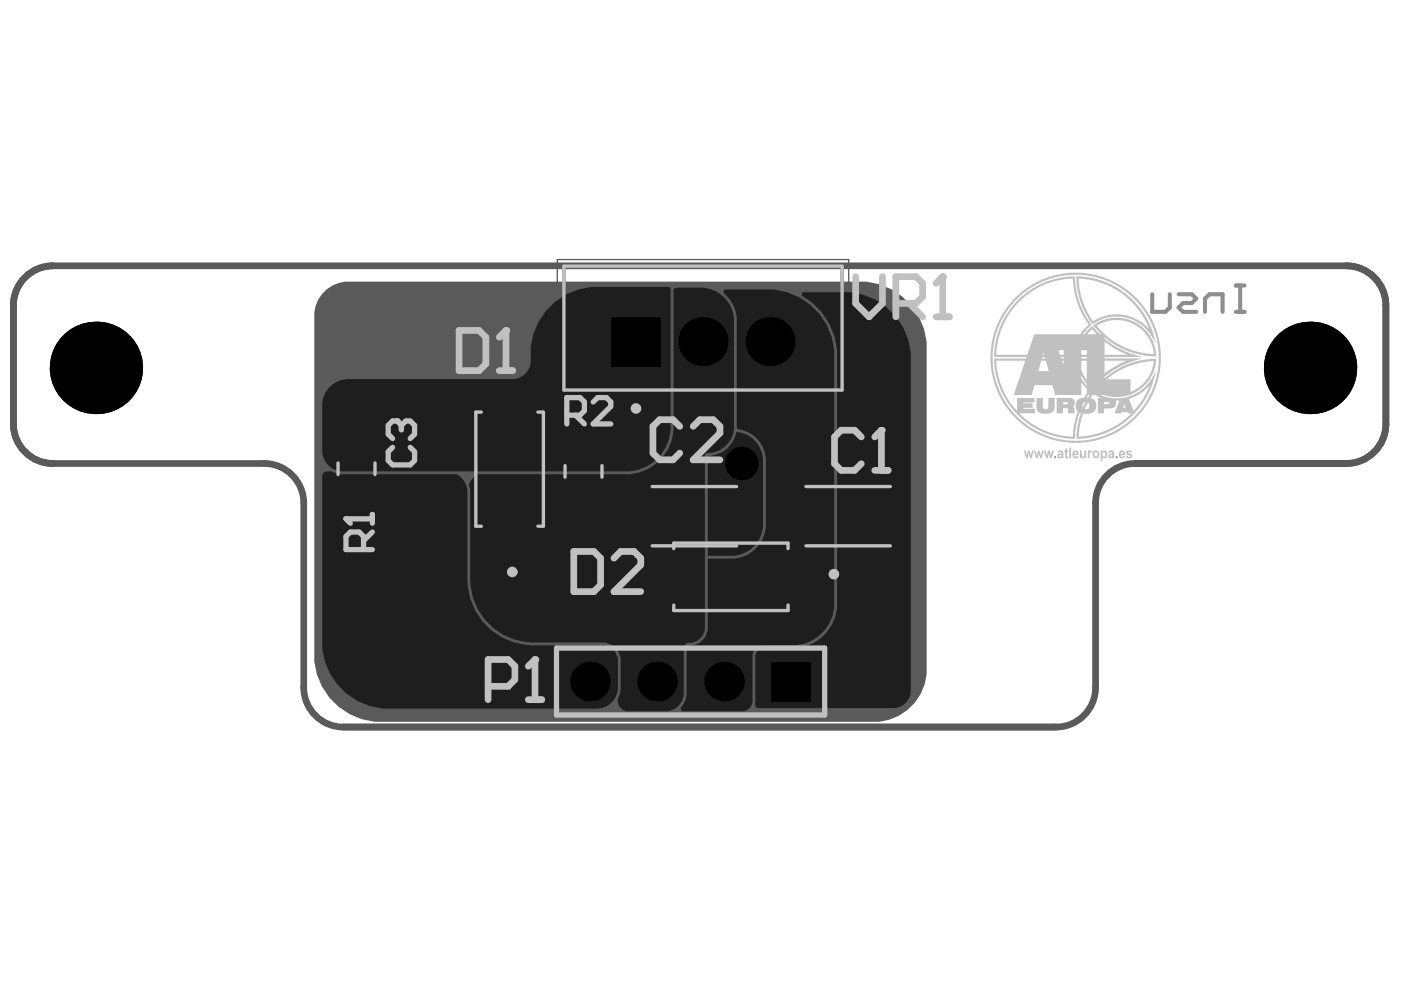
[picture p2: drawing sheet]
<svg xmlns="http://www.w3.org/2000/svg" width="297mm" height="210mm" viewBox="0 0 297 210" stroke-linecap="round" stroke-linejoin="round" font-family="sans-serif">
<path d="M118.2 55h61.7v29.1h-61.7zM70.2 89.8h10.8v19.1h-10.8zM86.9 89.8h11v19.1h-11zM99.5 80.3h17.1v38.3h-17.1zM118.3 90.4h10.8v19.1h-10.8zM134.3 102.8h25.8v13.3h-25.8zM135.8 113.8h38.3v17.1h-38.3zM166.9 102.8h25.8v13.3h-25.8z" fill="none" stroke="#5a5a5a" stroke-width=".28"/>
<path d="M119.6 56.4h58.9v26.3h-58.9zM71.7 93.2h7.8v12.3h-7.8zM88.4 93.2h8v12.3h-8zM100.9 87.4h14.3v24.2h-14.3zM119.8 93.8h7.8v12.3h-7.8zM137.7 104.4h19v10.1h-19zM142.9 115.1h24.2v14.4h-24.2zM170.3 104.4h19v10.1h-19z" fill="none" stroke="#5a5a5a" stroke-width=".71"/>
<g fill="none" stroke="#5a5a5a" stroke-width="1.1">
<circle cx="134.8" cy="86.6" r=".56"/>
<circle cx="108.6" cy="121.3" r=".56"/>
<circle cx="176.8" cy="121.7" r=".56"/>
</g>
<path d="M5.3 58.8a8.4 8.4 0 0 1 5.9-2.4h274.2a8.4 8.4 0 0 1 8.4 8.3v25.2a8.4 8.4 0 0 1-8.4 8.4h-44.7a8.4 8.4 0 0 0-8.4 8.4v39.1a8.4 8.4 0 0 1-8.4 8.4h-151.1a8.4 8.4 0 0 1-8.4-8.4v-39.1a8.4 8.4 0 0 0-8.4-8.4h-44.8a8.4 8.4 0 0 1-8.4-8.4v-25.2a8.4 8.4 0 0 1 2.5-5.9z" fill="none" stroke="#5a5a5a" stroke-width="1.4"/>
<g fill="#8c8c8c">
<path d="M223.5 96.7h.4v.4h-.4z"/>
<path d="M236.6 96.7h.3v.4h-.3z"/>
</g>
<path d="M151.1 130.5v1.9M151.1 131.4h3.8v1M156.7 134.2h-3.7l-1.9 1.9 1.9 1.8h3.7M164.6 123.4l.9-.9h3.7l1 .9v2.8h-5.6zM169.2 133.7l1 .9v1.9l-1 .9h-3.7l-.9-.9v-1.9l.9-.9h1.9v1.8M170.2 128.1h-5.6l5.6 3.7h-5.6" fill="none" stroke="#8c8c8c" stroke-width="1.1"/>
<circle cx="156.7" cy="131.4" r=".56" fill="#8c8c8c"/>
<path d="M136 119.9l1 .9h3.7M139.8 119.9v1.8M122.6 123.4l.9-.9h3.8l.9 .9v2.8h-5.6zM127.3 133.7l.9 .9v1.9l-.9 .9h-3.8l-.9-.9v-1.9l.9-.9h1.9v1.8M128.2 128.1h-5.6l5.6 3.7h-5.6M136 130.1l1-.9h1.8l1 .9v1.9l-1 .9h-1.8l-1-.9zM139.8 123.6h-3.8v2.8l1 .9h2.8M141.6 134.8h-3.7l-1.9 1.8 1.9 1.9h3.7M151.1 124h2.8l1 .9v2.8h-3.8" fill="none" stroke="#8c8c8c" stroke-width="1.1"/>
<path d="M244.3 62.4v3.7h2.8l.9-.9v-2.8M249.9 62.4h2.8l.9 .9-.9 1h-1.9l-.9 .9 .9 .9h2.8M255.5 66.1v-2.8l.9-.9h2.8v3.7M262 60.5h1.9M262 66.1h1.9M262.9 60.5v5.6" fill="none" stroke="#8c8c8c" stroke-width=".86"/>
<g fill="#8c8c8c">
<path d="M163.5 103.8h.7l.1 .4 1 .7v.7l-1-.6v3h-.8z"/>
<path d="M159.6 104.2h.2a1.73 1.73 0 0 1 1.8-.3l.4 .4 .2 .7-.9 .2a.47 .47 0 0 0 0-.6 .47 .47 0 0 0-.5-.1 .65 .65 0 0 0-.5 1h.2l.1 .4a3.6 3.6 0 0 1 1.7 2.1h-2.8v-.7h1.5l-.5-.7a1.81 1.81 0 0 1-1-2z"/>
<path d="M155.8 105h.8l.9 2.2 .7-2.2h.9l-1.3 3h-.7z"/>
<path d="M152.8 103.9l.9 .4v.7h.2v.6h-.2v1.4a.9 .9 0 0 1-.4 1.1 .9 .9 0 0 1-1.1-.1v-.5h.6v-1.9h-.6v-.6h.6z"/>
<path d="M143.8 103.9h2.2l.4 2.1-.7 .2a.71 .71 0 0 0-1.1 0l-.2 .3a.97 .97 0 0 0 .4 1h.6l.3-.6 .8 .1a1.52 1.52 0 0 1-1.7 1.2 1.52 1.52 0 0 1-1.2-1.7l.2-.7 .5-.3a.81 .81 0 0 1 1.1-.2v-.7h-1.6z"/>
<path d="M140.1 105h.9l.7 1.7v.5l.9-2.2h.8l-1.3 3h-.7z"/>
<path d="M134.6 104.3a1.96 1.96 0 0 1 2.1-.5 1.96 1.96 0 0 1 1.3 1.8l.2 .6a2.27 2.27 0 0 1-1.3 1.8 1.81 1.81 0 0 1-2.4-.8l-.2-.5 .9-.2 .1 .2a.89 .89 0 0 0 .8 .8 .89 .89 0 0 0 .9-.6l.2-.2v-.7a1.09 1.09 0 0 0-.4-1.3 1.09 1.09 0 0 0-1.3 .1l-.2 .4-1-.2z"/>
<path d="M127.2 105.3a1.25 1.25 0 0 1 2 .2v-.5h.7v3h-.7v-1.5l-.1-.3a.52 .52 0 0 0-.4-.6 .52 .52 0 0 0-.6 .3h-.2v2.1h-.8v-2.1z"/>
<path d="M123.5 105h.9l.7 2.2 .7-2.2h.8l-1.1 3h-.8z"/>
<path d="M117.7 105a.68 .68 0 0 1 1 .2h.1v.3v-.5h.9v3h-.9v-1.8h-.1v-.3l-.3-.3-.6 .2z"/>
<path d="M116.4 103.9l.9 .4v.7h.2v.6h-.2v1.4a.9 .9 0 0 1-.4 1.1 .9 .9 0 0 1-1.1-.1v-.5h.6v-1.9h-.6v-.6h.6z"/>
<path d="M110 105a.68 .68 0 0 1 1 .2h.2v.3v-.5h.8v3h-.8v-1.8h-.2v-.3l-.3-.3-.5 .2z"/>
<path d="M149.5 109h.7l.5 .7 .7 .5v.7l-1-.6v3.1h-.9z"/>
<path d="M147.3 112.6h.8v.8h-.8z"/>
<path d="M143.8 109.2h2.3l.4 2.1-.7 .1a.76 .76 0 0 0-1-.1 .76 .76 0 0 0-.1 1.1 .57 .57 0 0 0 1 0l.1-.3 .7 .2a1.43 1.43 0 0 1-1 1.1 1.43 1.43 0 0 1-1.5-.6l-.2-.1a1.55 1.55 0 0 1 .5-2l.4-.1v-.2l.9 .2-.2-.7h-1.6z"/>
<path d="M130.9 110.7l.2-.1a1.11 1.11 0 0 1 1.8 .1l.4-.5h.7l.7 .4v.1v-.4h.8v3.1h-.9v-1.5a.66 .66 0 0 0-.1-.9 .66 .66 0 0 0-.9 0v2.4h-.8v-1.5a.63 .63 0 0 0-.3-.9 .42 .42 0 0 0-.6-.1 .42 .42 0 0 0-.1 .5v2h-.9z"/>
<path d="M123.9 110.3h1l.6 .8 .6-.8h1l-1.2 1.4 1.2 1.7h-.9l-.7-1-.6 1h-1l1.2-1.7z"/>
<path d="M149.7 105.8a.88 .88 0 0 1 1.1 0 .88 .88 0 0 1 .2 1.1 .81 .81 0 0 1-1.3 .4l-.2-.3v-1zM149 105.5l-.2 .3a1.64 1.64 0 0 0 1.3 2.4h.1a1.57 1.57 0 0 0 1.5-.8 1.57 1.57 0 0 0 0-1.6l-.3-.5a1.73 1.73 0 0 0-2.3 0z"/>
<path d="M131.6 105.8a.88 .88 0 0 1 1.1 0 .88 .88 0 0 1 .2 1.1 .72 .72 0 0 1-.9 .6 .72 .72 0 0 1-.5-.9zM130.9 105.5a1.65 1.65 0 0 0 0 1.9 1.65 1.65 0 0 0 1.9 .6 .97 .97 0 0 0 .8-.7h.2v-.3a1.59 1.59 0 0 0-.7-1.9 1.59 1.59 0 0 0-2 .4z"/>
<path d="M121.2 105.8l.2-.2a.57 .57 0 0 1 .8 .4l.2 .3h-1.3zM120.5 105.5l-.3 1.2h2.2v.3l-.6 .6-.6-.1v-.3h-.8a.74 .74 0 0 0 .8 .8 1.28 1.28 0 0 0 1.9-1.1 1.6 1.6 0 0 0-1-2l-1.1 .1z"/>
<path d="M113.6 105.8l.1-.2a.57 .57 0 0 1 .9 .4l.1 .3h-1.3zM112.9 105.5l-.3 1.2h2.1v.3l-.6 .6-.5-.1v-.3h-.9a.74 .74 0 0 0 .9 .8 1.28 1.28 0 0 0 1.8-1.1 1.6 1.6 0 0 0-1-2l-1.1 .1z"/>
<path d="M139.7 110l.6 1.7h-1.1zM139.3 109l-1.7 4.4h.8l.5-1h1.7l.3 1h1l-1.8-4.4z"/>
<path d="M128.4 111.9l.4 .1a.54 .54 0 0 1 .7 .6h-.2a.54 .54 0 0 1-.6 .2 .54 .54 0 0 1-.3-.7zM127.6 110.6l-.1 .4v2.1l-.1 .3h.8v-.4h.2a1.1 1.1 0 0 0 1.1 .4 1.1 1.1 0 0 0 .8-1l-.1-.1a.5 .5 0 0 0-.6-.6l-1.2-.4a.56 .56 0 0 1 .4-.5 .56 .56 0 0 1 .5 .2l.2 .1 .7-.1-.3-.6a2.31 2.31 0 0 0-2-.1z"/>
</g>
<path d="M68.3 62.3a7.3 7.3 0 0 1 4.9-2.6h110.5a14.1 14.1 0 0 1 12.8 14.2v68a11.1 11.1 0 0 1-11.2 11.1h-105.8a14.1 14.1 0 0 1-12.9-14.2v-71.8a7 7 0 0 1 1.7-4.7zM157.5 72.4a5.8 5.8 0 0 0 11.6 0 5.8 5.8 0 0 0-11.6 0zM143.2 72.4a5.9 5.9 0 0 0 11.7 0 5.9 5.9 0 0 0-11.7 0zM129.1 66.7v11.5h11.5v-11.5zM148.7 144.5a4.8 4.8 0 0 0 9.6 0 4.8 4.8 0 0 0-9.6 0zM134.5 144.5a4.8 4.8 0 0 0 9.6 0 4.8 4.8 0 0 0-9.6 0z" fill="#5a5a5a"/>
<g fill="#000">
<circle cx="20.3" cy="78" r="9.8"/>
<circle cx="149" cy="72.4" r="5.2"/>
<circle cx="163.3" cy="72.4" r="5.2"/>
<circle cx="277.8" cy="78" r="9.8"/>
<circle cx="157.3" cy="98.3" r="3.6"/>
<circle cx="125.1" cy="144.5" r="4.2"/>
<circle cx="139.3" cy="144.5" r="4.2"/>
<circle cx="153.5" cy="144.5" r="4.2"/>
</g>
<g fill="#000">
<path d="M129.6 67.2h10.4v10.4h-10.4z" fill-rule="evenodd"/>
<path d="M163.5 140.3h8.4v8.4h-8.4z" fill-rule="evenodd"/>
</g>
<g fill="#1e1e1e">
<path d="M170.2 61.9h10.1a14.1 14.1 0 0 1 12.8 14.2v70.2a3.8 3.8 0 0 1-3.4 3.8h-29.2l-.5-.7 .1-.4v-9.9a1.66 1.66 0 0 1 1.7-1.7h7.1l1.9-.4 1.6-.6 1.6-1.1 1.3-1.3 1.1-1.6 .7-1.8 .4-1.8v-54.7a15.4 15.4 0 0 0-1.7-5.5v-.1a15.3 15.3 0 0 0-3.7-4.4l-2.1-1.4z"/>
<path d="M153.6 61.4h10.5a14.1 14.1 0 0 1 12.8 14.2v52.3a8.9 8.9 0 0 1-8.1 8.9h-7a2.24 2.24 0 0 0-2.3 2.3v9.9l-.3 .8-.6 .7-.9 .3h-13.2l-.2-.7 .3-.3a4.3 4.3 0 0 0 1-2.4v-10l.1-.3 .4-.2a3.7 3.7 0 0 0 2.1-.6l.2-.1a4.2 4.2 0 0 0 1.6-2.5l.1-15.3h5.7a7 7 0 0 0 3.9-1.6 7 7 0 0 0 2.4-3.5l.3-1.5v-14.8a6.5 6.5 0 0 0-1.5-3.5l-.1-.1a6.5 6.5 0 0 0-3.2-2.2l-1.3-.2-.1-.7v-23a7.4 7.4 0 0 0-1.7-4.1l-1.1-1.1z"/>
<path d="M150.1 97l.6-.4a6.5 6.5 0 0 0 4.1-2.2l.7-1.1 .6-1.7a6.2 6.2 0 0 1 5.7 5.5v14.7a6.7 6.7 0 0 1-6.1 6h-5.6z"/>
<path d="M100.7 100.9l.6-.3 32.4-.1a10.6 10.6 0 0 0 3.8-1.1 10.7 10.7 0 0 0 3-2.5l.1-.1a10.6 10.6 0 0 0 1.8-3.4l.4-2v-30.1l.6-.3h5.8a7.1 7.1 0 0 1 6.4 7.1v22.9a5.8 5.8 0 0 1-5.9 5.1l-.2 .5v36.3a3.3 3.3 0 0 1-3.6 3.4 1.12 1.12 0 0 0-.9 1.1v9.9a3.9 3.9 0 0 1-3.5 3.5h-8.7a2.29 2.29 0 0 1-1.4-3.6l.2-1v-6.8a3.9 3.9 0 0 0-3.1-3.1l-15.4-.1a13.4 13.4 0 0 1-13.4-13.4v-18.9a2.3 2.3 0 0 1 1-3z"/>
<path d="M68.5 100.4l.7-.5a2.59 2.59 0 0 1 2.1 .4l1.1 .3h24.5a4.4 4.4 0 0 1 2.2 3.8v18.5a14 14 0 0 0 14 13.9h15.2a3.3 3.3 0 0 1 2.7 3.4v5.6a4.5 4.5 0 0 1-4 4.4h-44.5a14 14 0 0 1-14.2-14.2v-35.2z"/>
<path d="M70.3 81.6l1-.6 1-.4 1.1-.2h35.2a3.9 3.9 0 0 0 3.9-3.9 14.3 14.3 0 0 1 12.8-15.7h16.4l.4 .3 .1 29.3a9.5 9.5 0 0 1-8.6 9.5h-61.2a4.5 4.5 0 0 1-4.1-4.4v-9.5a5.4 5.4 0 0 1 2-4.4z"/>
</g>
<g fill="#000">
<circle cx="20.3" cy="78" r="9.8"/>
<circle cx="149" cy="72.4" r="5.2"/>
<circle cx="163.3" cy="72.4" r="5.2"/>
<circle cx="277.8" cy="78" r="9.8"/>
<circle cx="157.3" cy="98.3" r="3.6"/>
<circle cx="125.1" cy="144.5" r="4.2"/>
<circle cx="139.3" cy="144.5" r="4.2"/>
<circle cx="153.5" cy="144.5" r="4.2"/>
</g>
<g fill="#000">
<path d="M129.6 67.2h10.4v10.4h-10.4z" fill-rule="evenodd"/>
<path d="M163.5 140.3h8.4v8.4h-8.4z" fill-rule="evenodd"/>
</g>
<g fill="#1e1e1e">
<path d="M160.9 118.1h11.8v8.4h-11.8z" fill-rule="evenodd"/>
<path d="M137.2 118.1h11.9v8.4h-11.9z" fill-rule="evenodd"/>
<path d="M103.9 105.4h8.3v11.8h-8.3z" fill-rule="evenodd"/>
<path d="M103.9 81.7h8.3v11.9h-8.3z" fill-rule="evenodd"/>
<path d="M119.7 103h8v5.1h-8z" fill-rule="evenodd"/>
<path d="M119.7 91.8h8v5.1h-8z" fill-rule="evenodd"/>
<path d="M88.3 91.2h8.2v6.5h-8.2z" fill-rule="evenodd"/>
<path d="M88.3 101h8.2v6.5h-8.2z" fill-rule="evenodd"/>
<path d="M71.6 91.2h8v5.2h-8z" fill-rule="evenodd"/>
<path d="M71.6 102.4h8v5.1h-8z" fill-rule="evenodd"/>
<path d="M135.7 105.2l.8-.8h4.9l.8 .8v8.5l-.8 .8h-4.9l-.8-.8z" fill-rule="evenodd"/>
<path d="M152.2 105.2l.8-.8h4.9l.8 .8v8.5l-.8 .8h-4.9l-.8-.8z" fill-rule="evenodd"/>
<path d="M168.3 105.2l.8-.8h4.9l.8 .8v8.5l-.8 .8h-4.9l-.8-.8z" fill-rule="evenodd"/>
<path d="M185.6 104.4h4.9l.8 .8v8.5l-.8 .8h-4.9l-.8-.8v-8.5z" fill-rule="evenodd"/>
</g>
<g fill="#1e1e1e">
<path d="M135.7 105.2h.8zM136 104.6l.5-.2v.8h-.8z"/>
<path d="M136.5 113.7v.8zM135.7 113.7h.8v.8a.81 .81 0 0 1-.8-.8z"/>
<path d="M141.4 113.7h.8zM141.4 113.7h.8a.81 .81 0 0 1-.8 .8z"/>
<path d="M141.4 104.4v.8zM141.4 104.4a.81 .81 0 0 1 .8 .8h-.8z"/>
<path d="M152.2 105.2h.8zM152.5 104.6l.5-.2v.8h-.8z"/>
<path d="M153 113.7v.8zM152.2 113.7h.8v.8a.81 .81 0 0 1-.8-.8z"/>
<path d="M157.9 113.7h.8zM157.9 113.7h.8a.81 .81 0 0 1-.8 .8z"/>
<path d="M157.9 104.4v.8zM157.9 104.4a.81 .81 0 0 1 .8 .8h-.8z"/>
<path d="M168.3 105.2h.8zM168.6 104.6l.5-.2v.8h-.8z"/>
<path d="M169.1 113.7v.8zM168.3 113.7h.8v.8a.81 .81 0 0 1-.8-.8z"/>
<path d="M174 113.7h.8zM174 113.7h.8a.81 .81 0 0 1-.8 .8z"/>
<path d="M174 104.4v.8zM174 104.4a.81 .81 0 0 1 .8 .8h-.8z"/>
<path d="M184.8 105.2h.8zM185.1 104.6l.5-.2v.8h-.8z"/>
<path d="M185.6 113.7v.8zM184.8 113.7h.8v.8a.81 .81 0 0 1-.8-.8z"/>
<path d="M190.5 113.7h.8zM190.5 113.7h.8a.81 .81 0 0 1-.8 .8z"/>
<path d="M190.5 104.4v.8zM190.5 104.4a.81 .81 0 0 1 .8 .8h-.8z"/>
</g>
<g fill="#c0c0c0">
<path d="M217.1 95.5l.3 .1 .3 .9 .3-1h.3l.2 1 .3-.9 .3-.1-.4 1.6h-.3l-.3-.9-.2 .9h-.4z"/>
<path d="M219.2 95.5l.4 .1 .2 .9 .3-.9 .3-.1 .3 1 .2-.9 .4-.1-.5 1.6h-.3l-.3-.9-.2 .9h-.3z"/>
<path d="M226.7 94.9h.4v2.2h-.4z"/>
<path d="M238.9 95.7l.4-.2 .5 .1a.19 .19 0 0 1 .1 .3 .19 .19 0 0 1-.2 .1l-.3-.2-.3 .1 .9 .5-.1 .6-.6 .2-.5-.3a.2 .2 0 0 1 .1-.3 .2 .2 0 0 1 .3 .2l.1 .1a.22 .22 0 0 0 .2 0 .22 .22 0 0 0 .1-.3l-.8-.4z"/>
<path d="M230.7 95.5h.3v.2l.2-.2 .3 .1a.29 .29 0 0 1 0 .3 .29 .29 0 0 1-.4 0l-.1 1.2h-.3z"/>
<path d="M229 95.5l.4 .1v1.1l.2 .2 .3-.3v-1l.4-.1-.1 1.6h-.3v-.2l-.4 .3-.4-.2z"/>
<path d="M221.3 95.5l.4 .1 .3 .9 .2-.9 .3-.1 .3 1 .3-.9 .3-.1-.4 1.6h-.4l-.2-.9-.3 .9h-.3z"/>
<path d="M225.8 95.2l.4-.2v.5l.2 .1v.3h-.2v.9h.2a.24 .24 0 0 1 .1 .3 .24 .24 0 0 1-.4 .1l-.2-.2-.1-1.1-.2-.1z"/>
<path d="M219.8 84.4h1.3v1.9l.2 .4 .3 .1 .4-.1 .2-.3 .1-2h1.3v2.2l-.2 .6-.4 .3-.8 .2h-1.1l-.9-.3-.4-.6z"/>
<path d="M233.4 95.5h.3v.2l.3-.2h.3l.4 .6v.6l-.2 .4-.4 .1-.3-.2-.1 .8h-.3zM233.8 95.9v.5l.2 .4 .3-.1 .1-.6a.3 .3 0 0 0-.2-.2 .3 .3 0 0 0-.4 0z"/>
<path d="M215.7 63.8l2.6-2.2 3-1.7 3.4-1 3.2-.3 .3 3 .7 2.5 1 2.5 1.3 2a.35 .35 0 0 1-.1 .6l-1.5 1.7h.3l1.7-1.8 1.6 1.8h.3l-1.7-1.9 1.3-.8 1.3-.5 1.7-.3h1.4l2.2 .5 1.8 1 1.7 1.5 1.2 1.8 .6 2.2 .1 1.2-2.1-.2-2.1-.4-3.3-1.3-1.6-.9-1.8-1.3v.3l.7 .6 2.6 1.6 1.8 .8 2.8 .9h-7.9v.3h7.8l-2.6 .9-2.4 1.1-2.3 1.5-.5 .4v.3l2.7-2 2.9-1.2 1.8-.6 2.1-.3h1.4v.3l-.3 1.8-.8 1.9-1 1.2-1.7 1.5-1.6 .9-2 .4-1.5 .1-2.1-.4h-.8l1.5 .5 1.4 .2 2-.1 1.9-.6 1.4-.8 1.4-1.1 1-1.1 1.2-2-1.4 4.2-1.7 3-1.3 1.4-1.4 1.5-2.9 2-1.8 .9-2.1 .7-2.1 .4-2.2 .1 .3-2.8 .6-2.3a.22 .22 0 0 0 0-.3 .22 .22 0 0 0-.2-.1l-.8 2.8-.2 2.7-3.5-.3-3.6-1.2-3.1-1.9-2.7-2.5-2.1-2.9-.8-1.8-.7-2-.4-2-.2-2.4h6.7l.2-.3-6.9-.1 .3-3.2 1-3.2 1.6-2.9zM232.5 69l2.3 2.4 3 1.9 3.4 1.3 3.4 .5-.4-1.9-.9-1.8-1.3-1.5-1.6-1.2-2.1-.7-2.1-.1-2.1 .4zM231.1 70.2l-.6 .7h2l-.9-1.1zM216.1 64l-2 2.4-1.5 2.7-1 3.1-.4 3h6.6l1.5-4.3h9.7l1.8-2.1-1.3-2-1.1-2.6-.6-2.4-.4-2.7-3 .3-3.1 1-2.8 1.6zM234.2 72.4v2.8h4.8l-2.5-1.2zM229.3 74.2v1h1.1v-1zM224.4 74.2l.4 1h.7v-1zM221.2 74.8l-.1 .4h.3zM224.9 75.7l.1 .3h.5v-.3zM221 75.7l-.1 .3h.7l-.1-.3zM229.3 75.7v.3h1.1v-.3zM234.2 76.5v2.7l2.3-1.6 2.3-1.1zM234.7 80.4h5l.1 2.7 1.8-1.1 1.6-1.6 1-1.9 .4-2-2.6 .4-2.7 .8-2.4 1.1zM225.2 76.5l.3 .8v-.8zM220.8 76.5l-.6 2.2h2.1l-.6-2.2zM229.3 76.5v2l.6 1.3 .5 .7v-4zM229.3 79.7v.5l1.1 1.5v-.4zM230.7 83.8l-.3 .5h.3l.3-.5zM231.6 83.8l-.4 .6 .7 .3 .4 .5 .1 .7-.1 .8-.3 .5-.5 .4-1.9 .1-.7 2.6-.2 2.3 3-.4 2.9-1 2.8-1.5 2.5-2-.8-.1-.2-.3-1.1 .1-.1 .2h-1.4l1-2.7h-.8l.1 1-.4 .5-.5 .2h-1.6v1h-1.3l-.1-3.2h.8l-1.3-.6zM234.1 85.2v.5h.9l.2-.2-.1-.2zM229.7 85.4l-.2 .6 .1 .4 .6-1.1zM238.4 85.7l-.3 .7h.5zM211.2 76.5l.4 3 .9 2.7 1.3 2.5 1.8 2.4 .1-2.7h3.6v.9l-2.3 .1v.1h1.9v1h-1.8l-.1 .2h2.4v.9l-3.2 .1 2.4 2 2.8 1.5 3.2 1 2.9 .4 .3-2.8 .7-2.6-.4-.8v-1l.6-.8 1.1-.3 .6-1v-.9l-1.1-1.3v2.6h-5.6l-.6-2h-3.8l-.6 2h-3.8l2.5-7.2zM230.7 85.4l-.7 1.4h.5l.4-.3 .1-.7zM239.3 84.6l1.1 2.5 2-2.6 1.3-2.7-2 1.7z"/>
<path d="M210 75.9a18.1 18.1 0 0 1 36.1 0 18.1 18.1 0 0 1-36.1 0zM210.5 75.9a17.6 17.6 0 0 0 35.2 0 17.6 17.6 0 0 0-35.2 0z"/>
<path d="M228.2 58.6l2.9 .2 3 .9 2.6 1.2 2.4 1.7 2.4 2.4 1.6 2.4 1.1 2.5 .8 2.8-1.3-2.1-1.3-1.4-1.3-.9-1.8-.8-1.7-.3h-2.1l-2 .5-1.9 1-1.5-2.4-1-2.3-.7-2.6zM228.7 59.1l.2 2.2 .7 2.6 1 2.3 1.1 1.9 1.6-.8 1.4-.4 1.7-.3 1.7 .1 1.6 .4 1.5 .7 1.5 1 1 1-.9-1.9-1.3-2-1.6-2-2-1.6-2.1-1.3-2.5-1.1-2.3-.6z"/>
<path d="M227.6 95.7l.6-.2 .4 .5 .1 .5h-.9a.27 .27 0 0 0 .1 .3 .27 .27 0 0 0 .4-.2 .21 .21 0 0 1 .4 .1 .21 .21 0 0 1-.2 .3l-.5 .2-.5-.3-.1-.5zM227.9 95.9l-.1 .3h.5l-.1-.3z"/>
<path d="M237.4 95.7l.6-.2 .4 .3 .1 .7h-.9l.2 .4 .4-.3a.21 .21 0 0 1 .3 .1 .21 .21 0 0 1-.1 .3l-.5 .2-.5-.3-.2-.7zM237.7 95.9l-.1 .3h.6a.28 .28 0 0 0-.2-.3 .28 .28 0 0 0-.3 0z"/>
<path d="M235.2 95.6l.5-.1a.5 .5 0 0 1 .5 .7l.1 .9h-.4l-.1-.1-.4 .2-.4-.2-.1-.3 .2-.4 .4-.1a.21 .21 0 0 0 .3-.1 .21 .21 0 0 0-.2-.3l-.2 .2a.21 .21 0 0 1-.4 0 .22 .22 0 0 1 .2-.4zM235.4 96.5v.4l.4-.3a.22 .22 0 0 0-.1-.2 .22 .22 0 0 0-.3 .1z"/>
<path d="M231.9 95.6l.6-.1 .5 .4v.8l-.3 .4h-.6l-.4-.3-.1-.7zM232.1 96v.6l.4 .2 .2-.2v-.5l-.3-.3z"/>
<path d="M224.4 95.6l.6-.1 .3 .2 .2 1.4h-.3l-.1-.1-.5 .2-.3-.2-.1-.5 .4-.3a.24 .24 0 0 0 .4 0 .24 .24 0 0 0-.1-.4l-.3 .2a.21 .21 0 0 1-.4-.1 .21 .21 0 0 1 .2-.3zM224.6 96.6a.3 .3 0 0 0 .6 0 .3 .3 0 0 0-.6 0z"/>
<path d="M224 84.4h2.8l.8 .2 .3 .8-.2 .5-.2 .2 .3 .4 .1 1.1h-1.4l-.1-1-.3-.1-.7 .1v1h-1.4zM225.4 85.3v.4h.9a.22 .22 0 0 0 .1-.3 .22 .22 0 0 0-.2-.1z"/>
</g>
<g fill="none" stroke="#c0c0c0" stroke-width=".71">
<path d="M119.6 56.4h58.9v26.3h-58.9zM71.7 98.2v2.4M79.5 98.2v2.4M102.1 87.4h-1.2v24.2h1.2M114 87.4h1.2v24.2h-1.2M119.8 98.7v2.5M127.6 98.7v2.5M138.3 103.2h17.9M138.3 115.7h17.9M142.9 116.3v-1.2h24.2v1.2M170.9 103.2h17.9M170.9 115.7h17.9"/>
<path d="M142.9 128.3v1.2h24.2v-1.2"/>
</g>
<path d="M118 137.4h56.8v14.2h-56.8z" fill="none" stroke="#c0c0c0" stroke-width="1.1"/>
<path d="M97.3 70.1h4.3l1.4 1.4v5.7l-1.4 1.4h-4.3zM105.9 78.6h2.8M107.3 70.1v8.5M121.6 116.9h4.3l1.4 1.4v5.7l-1.4 1.4h-4.3zM130.2 118.3l1.4-1.4h2.8l1.5 1.4v1.5l-5.7 5.6h5.7" fill="none" stroke="#c0c0c0" stroke-width="1.4"/>
<circle cx="107.3" cy="70.1" r=".71" fill="#c0c0c0"/>
<path d="M181.4 58.7v5.6l2.9 2.9 2.8-2.9v-5.6M199.9 58.7v8.5M107.3 70.1l-1.4 1.4M189.9 64.3h4.3l1.4-1.4v-2.8l-1.4-1.4h-4.3v8.5M192.8 64.3l2.8 2.9M198.5 67.2h2.8" fill="none" stroke="#c0c0c0" stroke-width="1.4"/>
<circle cx="199.9" cy="58.7" r=".71" fill="#c0c0c0"/>
<path d="M199.9 58.7l-1.4 1.4" fill="none" stroke="#c0c0c0" stroke-width="1.4"/>
<path d="M120.2 88h2.8l.9-.9v-1.9l-.9-.9h-2.8v5.6M122 88l1.9 1.9M125.8 85.2l.9-.9h1.9l.9 .9v1l-3.7 3.7h3.7M73.4 110h5.5M77.1 116.5v-2.8l-.9-.9h-1.9l-.9 .9v2.8h5.5M78.9 112.8l-1.8 1.9M78.9 109.1v1.8" fill="none" stroke="#c0c0c0" stroke-width="1.1"/>
<circle cx="73.4" cy="110" r=".56" fill="#c0c0c0"/>
<path d="M73.4 110l.9 .9" fill="none" stroke="#c0c0c0" stroke-width="1.1"/>
<path d="M113.4 139.8v8.6M103.5 145.5h4.2l1.5-1.4v-2.8l-1.5-1.5h-4.2v8.6M112 148.4h2.9" fill="none" stroke="#c0c0c0" stroke-width="1.4"/>
<circle cx="113.4" cy="139.8" r=".71" fill="#c0c0c0"/>
<path d="M113.4 139.8l-1.4 1.5" fill="none" stroke="#c0c0c0" stroke-width="1.4"/>
<path d="M83.2 94.8l-.9 1v1.8l.9 1h3.8l.9-1v-1.8l-.9-1M84.2 89.3h-1l-.9 .9v1.9l.9 .9" fill="none" stroke="#c0c0c0" stroke-width="1.1"/>
<circle cx="84.2" cy="89.3" r=".56" fill="#c0c0c0"/>
<path d="M84.2 89.3l.9 .9M85.1 90.2v.9M85.1 90.2l.9-.9h1l.9 .9v1.9l-.9 .9" fill="none" stroke="#c0c0c0" stroke-width="1.1"/>
<path d="M144.1 90.4l-1.4-1.4h-2.8l-1.5 1.4v5.7l1.5 1.4h2.8l1.4-1.4M147 90.4l1.4-1.4h2.8l1.4 1.4v1.4l-5.6 5.7h5.6M182.6 92.6l-1.4-1.4h-2.8l-1.5 1.4v5.7l1.5 1.4h2.8l1.4-1.4M185.5 99.7h2.8M186.9 91.2v8.5" fill="none" stroke="#c0c0c0" stroke-width="1.4"/>
<circle cx="186.9" cy="91.2" r=".71" fill="#c0c0c0"/>
<path d="M186.9 91.2l-1.4 1.4" fill="none" stroke="#c0c0c0" stroke-width="1.4"/>
<g fill="none" stroke="#c0c0c0" stroke-width="1.1">
<circle cx="134.8" cy="86.6" r=".56"/>
<circle cx="108.6" cy="121.3" r=".56"/>
<circle cx="176.8" cy="121.7" r=".56"/>
</g>
</svg>
